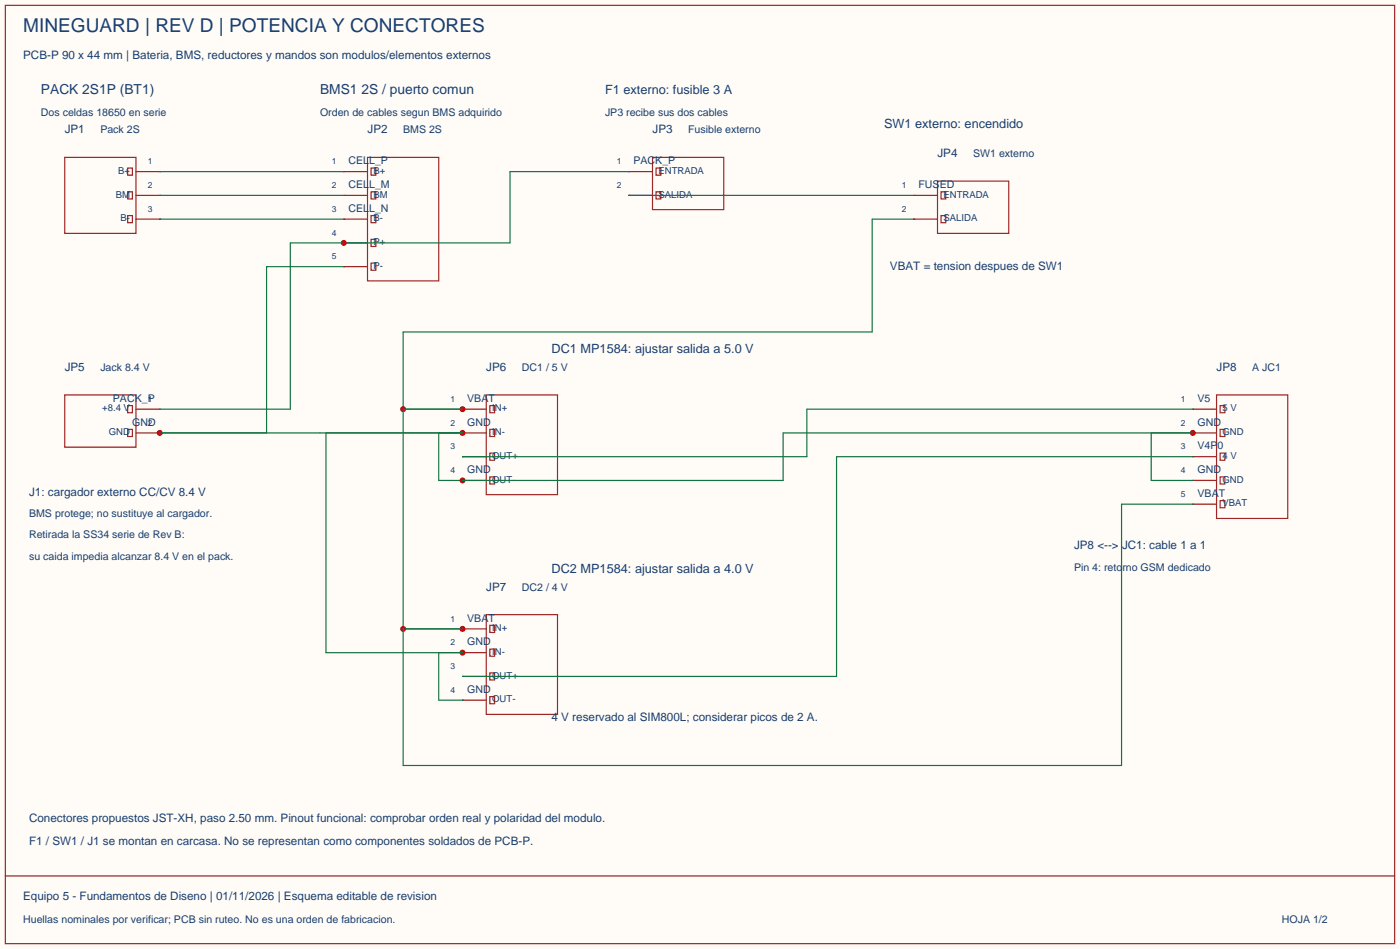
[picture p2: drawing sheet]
<svg xmlns="http://www.w3.org/2000/svg" width="299mm" height="203mm" viewBox="0 0 299 203" stroke-linecap="round" stroke-linejoin="round" font-family="sans-serif">
<defs><g id="words">
<text font-size="4.1" fill="#183e70" x="5" y="6.9">MINEGUARD | REV D | POTENCIA Y CONECTORES</text>
<g font-size="2.9" fill="#183e70">
<text x="8.8" y="20.2">PACK 2S1P (BT1)</text>
<text x="68.5" y="20.2">BMS1 2S / puerto comun</text>
</g>
<g font-size="2.7" fill="#183e70">
<text x="129.4" y="20.2">F1 externo: fusible 3 A</text>
<text x="189.1" y="27.3">SW1 externo: encendido</text>
<text x="118" y="75.5">DC1 MP1584: ajustar salida a 5.0 V</text>
<text x="118" y="122.5">DC2 MP1584: ajustar salida a 4.0 V</text>
</g>
<g font-size="2.5" fill="#183e70">
<text x="5" y="12.5">PCB-P 90 x 44 mm | Bateria, BMS, reductores y mandos son modulos/elementos externos</text>
<text x="13.8" y="28.5">JP1</text>
<text x="78.6" y="28.5">JP2</text>
<text x="139.6" y="28.5">JP3</text>
<text x="200.5" y="33.6">JP4</text>
<text x="190.4" y="57.7">VBAT = tension despues de SW1</text>
<text x="13.8" y="79.3">JP5</text>
<text x="104" y="79.3">JP6</text>
<text x="260.2" y="79.3">JP8</text>
<text x="6.2" y="106">J1: cargador externo CC/CV 8.4 V</text>
<text x="229.7" y="117.4">JP8 &lt;--&gt; JC1: cable 1 a 1</text>
<text x="104" y="126.3">JP7</text>
<text x="118" y="154.3">4 V reservado al SIM800L; considerar picos de 2 A.</text>
<text x="6.2" y="175.9">Conectores propuestos JST-XH, paso 2.50 mm. Pinout funcional: comprobar orden real y polaridad del modulo.</text>
<text x="6.2" y="180.7">F1 / SW1 / J1 se montan en carcasa. No se representan como componentes soldados de PCB-P.</text>
<text x="5" y="192.4">Equipo 5 - Fundamentos de Diseno | 01/11/2026 | Esquema editable de revision</text>
</g>
<g font-size="2.3" fill="#183e70">
<text x="8.8" y="24.7">Dos celdas 18650 en serie</text>
<text x="21.5" y="28.5">Pack 2S</text>
<text x="68.5" y="24.7">Orden de cables segun BMS adquirido</text>
<text x="86.2" y="28.5">BMS 2S</text>
<text x="129.4" y="24.7">JP3 recibe sus dos cables</text>
<text x="147.2" y="28.5">Fusible externo</text>
<text x="74.5" y="35.1">CELL_P</text>
<text x="135.5" y="35.1">PACK_P</text>
<text x="208.2" y="33.6">SW1 externo</text>
<text x="74.5" y="40.2">CELL_M</text>
<text x="196.5" y="40.2">FUSED</text>
<text x="74.5" y="45.3">CELL_N</text>
<text x="21.5" y="79.3">Jack 8.4 V</text>
<text x="111.6" y="79.3">DC1 / 5 V</text>
<text x="267.8" y="79.3">A JC1</text>
<text x="24.2" y="85.9">PACK_P</text>
<text x="99.9" y="85.9">VBAT</text>
<text x="256.2" y="85.9">V5</text>
<text x="28.3" y="91">GND</text>
<text x="99.9" y="91">GND</text>
<text x="256.2" y="91">GND</text>
<text x="99.9" y="101.2">GND</text>
<text x="256.2" y="96.1">V4P0</text>
<text x="256.2" y="101.2">GND</text>
<text x="256.2" y="106.3">VBAT</text>
<text x="6.2" y="110.6">BMS protege; no sustituye al cargador.</text>
<text x="6.2" y="115.2">Retirada la SS34 serie de Rev B:</text>
<text x="6.2" y="119.7">su caida impedia alcanzar 8.4 V en el pack.</text>
<text x="229.7" y="122">Pin 4: retorno GSM dedicado</text>
<text x="111.6" y="126.3">DC2 / 4 V</text>
<text x="99.9" y="132.9">VBAT</text>
<text x="99.9" y="138">GND</text>
<text x="99.9" y="148.2">GND</text>
<text x="5" y="197.4">Huellas nominales por verificar; PCB sin ruteo. No es una orden de fabricacion.</text>
<text x="274.2" y="197.4">HOJA 1/2</text>
</g>
<g font-size="2" fill="#183e70">
<text x="25.3" y="37.2">B+</text>
<text x="79.9" y="37.2">B+</text>
<text x="140.8" y="37.2">ENTRADA</text>
<text x="24.8" y="42.3">BM</text>
<text x="25.8" y="47.3">B-</text>
<text x="79.9" y="42.3">BM</text>
<text x="79.9" y="47.3">B-</text>
<text x="140.8" y="42.3">SALIDA</text>
<text x="201.8" y="42.3">ENTRADA</text>
<text x="201.8" y="47.3">SALIDA</text>
<text x="79.9" y="52.4">P+</text>
<text x="79.9" y="57.5">P-</text>
<text x="21.9" y="88">+8.4 V</text>
<text x="105.3" y="88">IN+</text>
<text x="261.5" y="88">5 V</text>
<text x="23.3" y="93.1">GND</text>
<text x="105.3" y="93.1">IN-</text>
<text x="261.5" y="93.1">GND</text>
<text x="105.3" y="98.1">OUT+</text>
<text x="261.5" y="98.1">4 V</text>
<text x="105.3" y="103.2">OUT-</text>
<text x="261.5" y="103.2">GND</text>
<text x="261.5" y="108.3">VBAT</text>
<text x="105.3" y="135">IN+</text>
<text x="105.3" y="140">IN-</text>
<text x="105.3" y="145.1">OUT+</text>
<text x="105.3" y="150.2">OUT-</text>
</g>
<g font-size="1.8" fill="#183e70">
<text x="31.6" y="35.1">1</text>
<text x="71" y="35.1">1</text>
<text x="132" y="35.1">1</text>
<text x="31.6" y="40.2">2</text>
<text x="71" y="40.2">2</text>
<text x="132" y="40.2">2</text>
<text x="192.9" y="40.2">1</text>
<text x="31.6" y="45.3">3</text>
<text x="71" y="45.3">3</text>
<text x="192.9" y="45.3">2</text>
<text x="71" y="50.4">4</text>
<text x="71" y="55.5">5</text>
<text x="31.6" y="85.9">1</text>
<text x="96.4" y="85.9">1</text>
<text x="252.6" y="85.9">1</text>
<text x="31.6" y="91">2</text>
<text x="96.4" y="91">2</text>
<text x="252.6" y="91">2</text>
<text x="96.4" y="96.1">3</text>
<text x="96.4" y="101.2">4</text>
<text x="252.6" y="96.1">3</text>
<text x="252.6" y="101.2">4</text>
<text x="252.6" y="106.3">5</text>
<text x="96.4" y="132.9">1</text>
<text x="96.4" y="138">2</text>
<text x="96.4" y="143.1">3</text>
<text x="96.4" y="148.2">4</text>
</g>
</g></defs>
<path d="M0 0h299.5v202.9h-299.5z" fill="#fffcf7"/>
<g fill="none" stroke="#9c2424" stroke-width=".25">
<path d="M1.1 1.1h297.2v200.7h-297.2zM13.8 33.7h15.3v16.2h-15.3zM27.3 35.9h1v1.6h-1zM78.6 33.7h15.3v26.4h-15.3zM79.4 35.9h1v1.6h-1zM139.6 33.7h15.2v11.1h-15.2zM140.3 35.9h1.1v1.6h-1.1zM200.5 38.7h15.3v11.2h-15.3zM27.3 41h1v1.5h-1zM27.3 46.1h1v1.5h-1zM79.4 41h1v1.5h-1zM79.4 46.1h1v1.5h-1z"/>
<path d="M79.4 51.2h1v1.5h-1zM79.4 56.3h1v1.5h-1zM140.3 41h1.1v1.5h-1.1zM201.3 41h1v1.5h-1zM201.3 46.1h1v1.5h-1z"/>
</g>
<g fill="none" stroke="#8c2121" stroke-width=".25">
<path d="M29.1 36.7h5.1M34.2 36.7h.1M73.5 36.7h.1M73.5 36.7h5.1M134.5 36.7h.1M134.5 36.7h5.1M29.1 41.8h5.1M29.1 46.9h5.1M34.2 41.8h.1M34.2 46.9h.1M73.5 41.8h.1M73.5 46.9h.1"/>
<path d="M73.5 51.9h.1M73.5 57h.1M73.5 41.8h5.1M73.5 46.9h5.1M73.5 51.9h5.1M73.5 57h5.1M134.5 41.8h.1M134.5 41.8h5.1M195.5 41.8h.1M195.5 46.9h.1M195.5 41.8h5M195.5 46.9h5"/>
<path d="M1.1 187.3h297.2"/>
</g>
<path d="M34.2 36.7h39.3M134.5 36.7h-25.4v15.2h-35.6M34.2 41.8h39.3M34.2 46.9h39.3" fill="none" stroke="#147342" stroke-width=".25"/>
<circle cx="73.5" cy="51.9" r=".63" fill="#c00"/>
<path d="M73.5 51.9h-11.4v35.6h-27.9M73.5 57h-16.5v35.6h-22.8M134.5 41.8h61" fill="none" stroke="#147342" stroke-width=".25"/>
<g fill="none" stroke="#9c2424" stroke-width=".25">
<path d="M13.8 84.5h15.3v11.1h-15.3zM27.3 86.7h1v1.6h-1zM27.3 91.8h1v1.5h-1zM104 84.5h15.3v21.3h-15.3zM104.8 86.7h1v1.6h-1zM104.8 91.8h1v1.5h-1zM104.8 96.9h1v1.5h-1zM260.2 84.5h15.3v26.4h-15.3zM261 86.7h1v1.6h-1zM261 91.8h1v1.5h-1zM261 96.9h1v1.5h-1zM104.8 102h1v1.5h-1z"/>
<path d="M261 102h1v1.5h-1zM261 107.1h1v1.5h-1zM104 131.4h15.3v21.4h-15.3zM104.8 133.7h1v1.6h-1zM104.8 138.8h1v1.5h-1zM104.8 143.9h1v1.5h-1zM104.8 149h1v1.5h-1z"/>
</g>
<g fill="none" stroke="#8c2121" stroke-width=".25">
<path d="M29.1 87.5h5.1M29.1 92.6h5.1M34.2 87.5h.1M34.2 92.6h.1M98.9 87.5h.1M98.9 92.6h.1M98.9 97.7h.1M98.9 87.5h5.1M98.9 92.6h5.1M98.9 97.7h5.1M255.1 87.5h.1M255.1 92.6h.1"/>
<path d="M255.1 97.7h.1M255.1 87.5h5.1M255.1 92.6h5.1M255.1 97.7h5.1M98.9 102.7h.1M98.9 102.7h5.1M255.1 102.7h.1M255.1 107.8h.1M255.1 102.7h5.1M255.1 107.8h5.1M98.9 134.5h.1M98.9 139.6h.1"/>
<path d="M98.9 134.5h5.1M98.9 139.6h5.1M98.9 144.7h.1M98.9 149.7h.1M98.9 144.7h5.1M98.9 149.7h5.1"/>
</g>
<circle cx="34.2" cy="92.6" r=".63" fill="#c00"/>
<path d="M195.5 46.9h-8.9v24.1h-100.4v16.5h12.7" fill="none" stroke="#147342" stroke-width=".25"/>
<g fill="#c00">
<circle cx="86.2" cy="87.5" r=".63"/>
<circle cx="98.9" cy="87.5" r=".63"/>
</g>
<path d="M98.9 87.5h-12.7v47h12.7" fill="none" stroke="#147342" stroke-width=".25"/>
<g fill="#c00">
<circle cx="86.2" cy="134.5" r=".63"/>
<circle cx="98.9" cy="134.5" r=".63"/>
</g>
<path d="M34.2 92.6h64.7" fill="none" stroke="#147342" stroke-width=".25"/>
<circle cx="98.9" cy="92.6" r=".63" fill="#c00"/>
<path d="M98.9 92.6h-29.2v47h29.2" fill="none" stroke="#147342" stroke-width=".25"/>
<circle cx="98.9" cy="139.6" r=".63" fill="#c00"/>
<path d="M98.9 92.6h-5v10.1h5" fill="none" stroke="#147342" stroke-width=".25"/>
<circle cx="98.9" cy="102.7" r=".63" fill="#c00"/>
<path d="M255.1 87.5h-82.5v10.2h-73.7M255.1 97.7h-76.2v47h-80M255.1 92.6h-87.6v10.1h-68.6M98.9 139.6h-5v10.1h5" fill="none" stroke="#147342" stroke-width=".25"/>
<circle cx="255.1" cy="92.6" r=".63" fill="#c00"/>
<path d="M255.1 92.6h-8.8v10.1h8.8M255.1 107.8h-15.2v55.9h-153.7v-29.2h12.7" fill="none" stroke="#147342" stroke-width=".25"/>
<use href="#words"/>
</svg>
